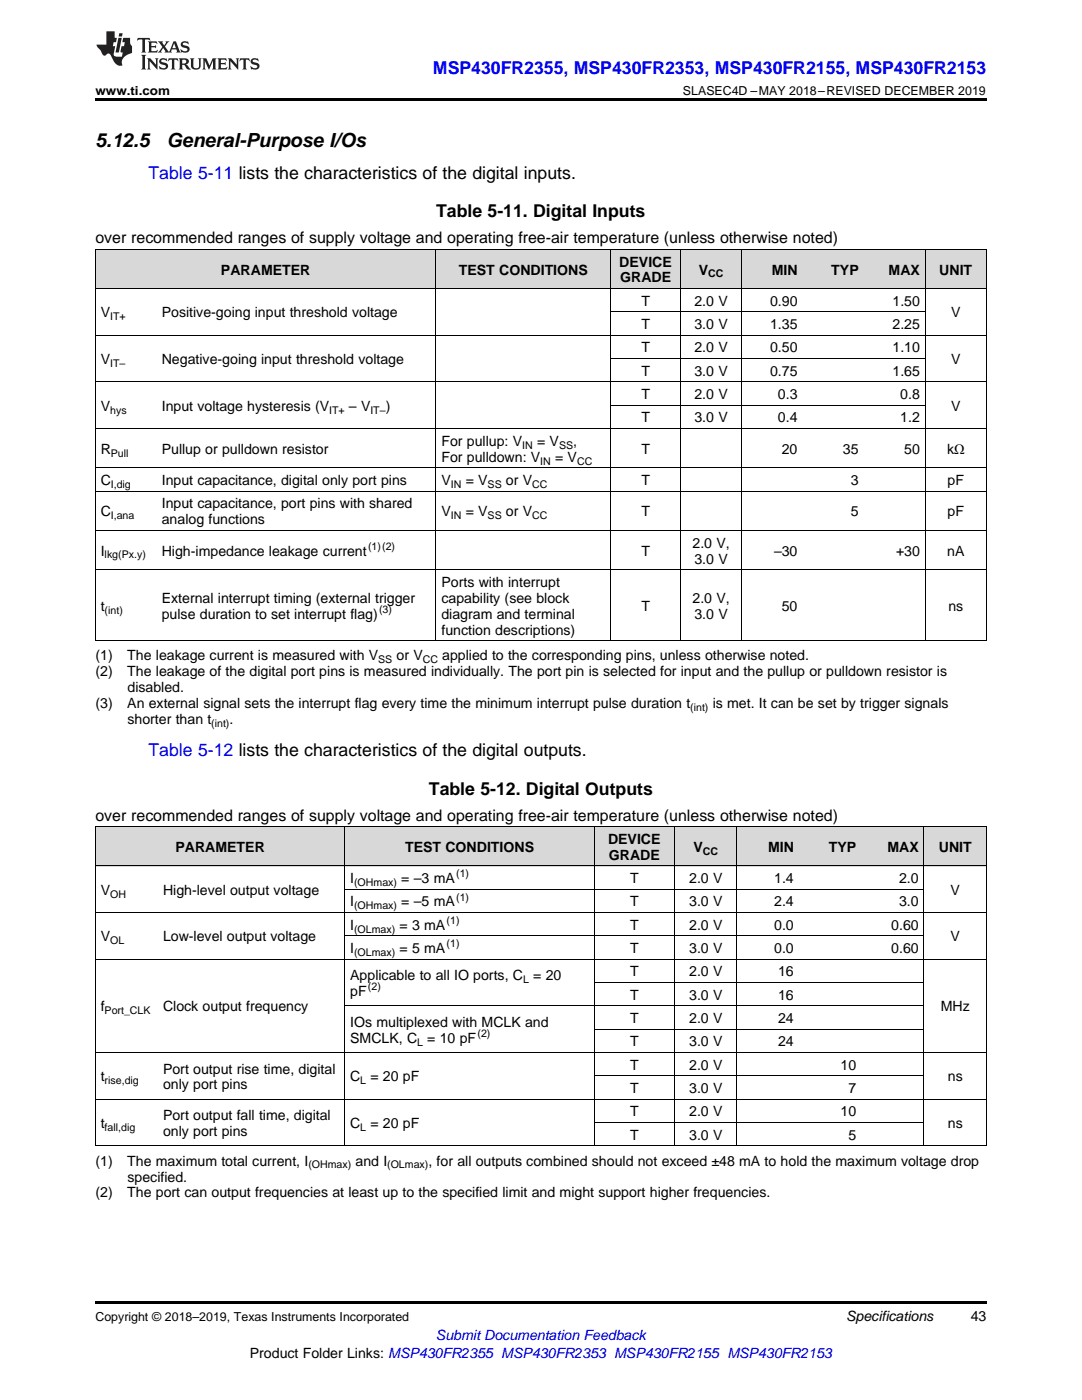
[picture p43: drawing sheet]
<svg xmlns="http://www.w3.org/2000/svg" width="216mm" height="279mm" viewBox="0 0 216 279" stroke-linecap="round" stroke-linejoin="round" font-family="sans-serif">
<defs><g id="words">
<g font-size="3.9">
<text x="19" y="29.3">5.12.5</text>
<text x="33.3" y="29.3">General-Purpose I/Os</text>
</g>
<g font-size="3.5" fill="#00f">
<text x="86.4" y="14.8">MSP430FR2355, MSP430FR2353, MSP430FR2155, MSP430FR2153</text>
<text x="29.6" y="35.6">Table 5-11 lists the characteristics of the digital inputs.</text>
<text x="29.6" y="150.8">Table 5-12 lists the characteristics of the digital outputs.</text>
</g>
<g font-size="3.5">
<text x="87" y="43.4">Table 5-11. Digital Inputs</text>
<text x="85.6" y="158.6">Table 5-12. Digital Outputs</text>
</g>
<g font-size="3.2">
<text x="19" y="48.5">over recommended ranges of supply voltage and operating free-air temperature (unless otherwise noted)</text>
<text x="19" y="163.8">over recommended ranges of supply voltage and operating free-air temperature (unless otherwise noted)</text>
</g>
<g font-size="2.8">
<text x="123.6" y="53.2">DEVICE</text>
<text x="44.1" y="54.8">PARAMETER</text>
<text x="91.5" y="54.8">TEST CONDITIONS</text>
<text x="123.8" y="56.4">GRADE</text>
<text x="139.4" y="54.8">V</text>
<text x="154" y="54.8">MIN</text>
<text x="165.9" y="54.8">TYP</text>
<text x="177.3" y="54.8">MAX</text>
<text x="187.4" y="54.8">UNIT</text>
<text x="20.1" y="63.4">V</text>
<text x="32.3" y="63.4">Positive-going input threshold voltage</text>
<text x="128" y="61">T</text>
<text x="128" y="65.7">T</text>
<text x="138.6" y="61">2.0 V</text>
<text x="138.6" y="65.7">3.0 V</text>
<text x="153.7" y="61">0.90</text>
<text x="153.7" y="65.7">1.35</text>
<text x="178.1" y="61">1.50</text>
<text x="178.1" y="65.7">2.25</text>
<text x="189.8" y="63.4">V</text>
<text x="128" y="70.3">T</text>
<text x="138.6" y="70.3">2.0 V</text>
<text x="153.7" y="70.3">0.50</text>
<text x="178.1" y="70.3">1.10</text>
<text x="20.1" y="72.7">V</text>
<text x="32.3" y="72.7">Negative-going input threshold voltage</text>
<text x="128" y="75">T</text>
<text x="138.6" y="75">3.0 V</text>
<text x="153.7" y="75">0.75</text>
<text x="178.1" y="75">1.65</text>
<text x="189.8" y="72.7">V</text>
<text x="20.1" y="82">V</text>
<text x="32.3" y="82">Input voltage hysteresis (V</text>
<text x="69.6" y="82">– V</text>
<text x="77" y="82">)</text>
<text x="128" y="79.7">T</text>
<text x="138.6" y="79.7">2.0 V</text>
<text x="155.2" y="79.7">0.3</text>
<text x="179.6" y="79.7">0.8</text>
<text x="189.8" y="82">V</text>
<text x="88.1" y="89">For pullup: V</text>
<text x="107.2" y="89">= V</text>
<text x="114.4" y="89">,</text>
<text x="128" y="84.3">T</text>
<text x="138.6" y="84.3">3.0 V</text>
<text x="155.2" y="84.3">0.4</text>
<text x="179.6" y="84.3">1.2</text>
<text x="20.1" y="90.6">R</text>
<text x="32.3" y="90.6">Pullup or pulldown resistor</text>
<text x="88.1" y="92.1">For pulldown: V</text>
<text x="110.8" y="92.1">= V</text>
<text x="128" y="90.6">T</text>
<text x="156" y="90.6">20</text>
<text x="168.2" y="90.6">35</text>
<text x="180.4" y="90.6">50</text>
<text x="189" y="90.6">kΩ</text>
<text x="20.1" y="96.8">C</text>
<text x="32.3" y="96.8">Input capacitance, digital only port pins</text>
<text x="32.3" y="101.5">Input capacitance, port pins with shared</text>
<text x="88.1" y="96.8">V</text>
<text x="92.9" y="96.8">= V</text>
<text x="101" y="96.8">or V</text>
<text x="128" y="96.8">T</text>
<text x="169.8" y="96.8">3</text>
<text x="189.1" y="96.8">pF</text>
<text x="20.1" y="103">C</text>
<text x="32.3" y="104.6">analog functions</text>
<text x="88.1" y="103">V</text>
<text x="92.9" y="103">= V</text>
<text x="101" y="103">or V</text>
<text x="128" y="103">T</text>
<text x="169.8" y="103">5</text>
<text x="189.1" y="103">pF</text>
<text x="20.1" y="110.9">I</text>
<text x="32.3" y="110.9">High-impedance leakage current</text>
<text x="128" y="110.9">T</text>
<text x="138.2" y="109.3">2.0 V,</text>
<text x="138.6" y="112.5">3.0 V</text>
<text x="154.4" y="110.9">–30</text>
<text x="178.8" y="110.9">+30</text>
<text x="189" y="110.9">nA</text>
<text x="88.1" y="117.1">Ports with interrupt</text>
<text x="20.1" y="121.9">t</text>
<text x="32.3" y="120.3">External interrupt timing (external trigger</text>
<text x="32.3" y="123.5">pulse duration to set interrupt flag)</text>
<text x="88.1" y="120.3">capability (see block</text>
<text x="88.1" y="123.5">diagram and terminal</text>
<text x="128" y="121.9">T</text>
<text x="138.2" y="120.3">2.0 V,</text>
<text x="138.6" y="123.5">3.0 V</text>
<text x="156" y="121.9">50</text>
<text x="189.2" y="121.9">ns</text>
<text x="19" y="131.8">(1)</text>
<text x="25.4" y="131.8">The leakage current is measured with V</text>
<text x="79.1" y="131.8">or V</text>
<text x="88.1" y="126.6">function descriptions)</text>
<text x="88.2" y="131.8">applied to the corresponding pins, unless otherwise noted.</text>
<text x="19" y="135">(2)</text>
<text x="25.4" y="135">The leakage of the digital port pins is measured individually. The port pin is selected for input and the pullup or pulldown resistor is</text>
<text x="19" y="141.3">(3)</text>
<text x="25.4" y="141.3">An external signal sets the interrupt flag every time the minimum interrupt pulse duration t</text>
<text x="25.4" y="138.1">disabled.</text>
<text x="142.2" y="141.3">is met. It can be set by trigger signals</text>
<text x="25.4" y="144.5">shorter than t</text>
<text x="45.8" y="144.5">.</text>
<text x="35" y="170">PARAMETER</text>
<text x="80.8" y="170">TEST CONDITIONS</text>
<text x="121.3" y="168.4">DEVICE</text>
<text x="121.5" y="171.6">GRADE</text>
<text x="138.4" y="170">V</text>
<text x="153.2" y="170">MIN</text>
<text x="165.4" y="170">TYP</text>
<text x="177.1" y="170">MAX</text>
<text x="187.3" y="170">UNIT</text>
<text x="20.1" y="178.6">V</text>
<text x="32.5" y="178.6">High-level output voltage</text>
<text x="69.9" y="176.2">I</text>
<text x="80.1" y="176.2">= –3 mA</text>
<text x="125.7" y="176.2">T</text>
<text x="137.5" y="176.2">2.0 V</text>
<text x="154.5" y="176.2">1.4</text>
<text x="179.4" y="176.2">2.0</text>
<text x="189.7" y="178.6">V</text>
<text x="69.9" y="180.9">I</text>
<text x="69.9" y="185.6">I</text>
<text x="79.7" y="185.6">= 3 mA</text>
<text x="80.1" y="180.9">= –5 mA</text>
<text x="125.7" y="180.9">T</text>
<text x="125.7" y="185.6">T</text>
<text x="137.5" y="180.9">3.0 V</text>
<text x="137.5" y="185.6">2.0 V</text>
<text x="154.5" y="180.9">2.4</text>
<text x="154.5" y="185.6">0.0</text>
<text x="177.8" y="185.6">0.60</text>
<text x="179.4" y="180.9">3.0</text>
<text x="20.1" y="187.9">V</text>
<text x="32.5" y="187.9">Low-level output voltage</text>
<text x="69.9" y="190.2">I</text>
<text x="79.7" y="190.2">= 5 mA</text>
<text x="125.7" y="190.2">T</text>
<text x="137.5" y="190.2">3.0 V</text>
<text x="154.5" y="190.2">0.0</text>
<text x="177.8" y="190.2">0.60</text>
<text x="189.7" y="187.9">V</text>
<text x="69.9" y="195.6">Applicable to all IO ports, C</text>
<text x="106.4" y="195.6">= 20</text>
<text x="125.7" y="194.9">T</text>
<text x="137.5" y="194.9">2.0 V</text>
<text x="155.3" y="194.9">16</text>
<text x="20.1" y="201.9">f</text>
<text x="32.5" y="201.9">Clock output frequency</text>
<text x="69.9" y="198.8">pF</text>
<text x="125.7" y="199.5">T</text>
<text x="137.5" y="199.5">3.0 V</text>
<text x="155.3" y="199.5">16</text>
<text x="187.7" y="201.9">MHz</text>
<text x="69.9" y="204.9">IOs multiplexed with MCLK and</text>
<text x="69.9" y="208.1">SMCLK, C</text>
<text x="85.3" y="208.1">= 10 pF</text>
<text x="125.7" y="204.2">T</text>
<text x="125.7" y="208.8">T</text>
<text x="137.5" y="204.2">2.0 V</text>
<text x="137.5" y="208.8">3.0 V</text>
<text x="155.3" y="204.2">24</text>
<text x="155.3" y="208.8">24</text>
<text x="20.1" y="215.8">t</text>
<text x="32.5" y="214.2">Port output rise time, digital</text>
<text x="69.9" y="215.8">C</text>
<text x="73.9" y="215.8">= 20 pF</text>
<text x="125.7" y="213.5">T</text>
<text x="137.5" y="213.5">2.0 V</text>
<text x="167.7" y="213.5">10</text>
<text x="189.1" y="215.8">ns</text>
<text x="32.5" y="217.4">only port pins</text>
<text x="125.7" y="218.2">T</text>
<text x="137.5" y="218.2">3.0 V</text>
<text x="169.3" y="218.2">7</text>
<text x="20.1" y="225.1">t</text>
<text x="32.5" y="223.6">Port output fall time, digital</text>
<text x="32.5" y="226.7">only port pins</text>
<text x="69.9" y="225.1">C</text>
<text x="73.9" y="225.1">= 20 pF</text>
<text x="125.7" y="222.8">T</text>
<text x="125.7" y="227.5">T</text>
<text x="137.5" y="222.8">2.0 V</text>
<text x="137.5" y="227.5">3.0 V</text>
<text x="167.7" y="222.8">10</text>
<text x="169.3" y="227.5">5</text>
<text x="189.1" y="225.1">ns</text>
<text x="19" y="232.6">(1)</text>
<text x="25.4" y="232.6">The maximum total current, I</text>
<text x="70.9" y="232.6">and I</text>
<text x="85.5" y="232.6">, for all outputs combined should not exceed ±48 mA to hold the maximum voltage drop</text>
<text x="19" y="239">(2)</text>
<text x="25.4" y="239">The port can output frequencies at least up to the specified limit and might support higher frequencies.</text>
<text x="25.4" y="235.8">specified.</text>
<text x="168.8" y="263.6">Specifications</text>
<text x="193.7" y="263.6">43</text>
<text x="49.8" y="270.9">Product Folder Links: MSP430FR2355 MSP430FR2353 MSP430FR2155 MSP430FR2153</text>
</g>
<text font-size="2.8" fill="#00f" x="87" y="267.4">Submit Documentation Feedback</text>
<g font-size="2.5">
<text x="19" y="19">www.ti.com</text>
<text x="136.3" y="19">SLASEC4D –MAY 2018–REVISED DECEMBER 2019</text>
<text x="19" y="263.6">Copyright © 2018–2019, Texas Instruments Incorporated</text>
</g>
<g font-size="2.1">
<text x="141.3" y="55.4">CC</text>
<text x="22" y="63.9">IT+</text>
<text x="22" y="73.2">IT–</text>
<text x="22" y="82.5">hys</text>
<text x="65.7" y="82.5">IT+</text>
<text x="73.9" y="82.5">IT–</text>
<text x="104.2" y="89.5">IN</text>
<text x="111.5" y="89.5">SS</text>
<text x="22.1" y="91.1">Pull</text>
<text x="107.8" y="92.7">IN</text>
<text x="115.1" y="92.7">CC</text>
<text x="22.1" y="97.4">I,dig</text>
<text x="90" y="97.4">IN</text>
<text x="97.3" y="97.4">SS</text>
<text x="106.2" y="97.4">CC</text>
<text x="22.1" y="103.6">I,ana</text>
<text x="90" y="103.6">IN</text>
<text x="97.3" y="103.6">SS</text>
<text x="106.2" y="103.6">CC</text>
<text x="20.9" y="111.4">lkg(Px.y)</text>
<text x="73.4" y="109.7">(1)(2)</text>
<text x="20.9" y="122.4">(int)</text>
<text x="75.6" y="122.3">(3)</text>
<text x="75.5" y="132.4">SS</text>
<text x="84.4" y="132.4">CC</text>
<text x="137.7" y="141.9">(int)</text>
<text x="42.2" y="145.1">(int)</text>
<text x="140.2" y="170.6">CC</text>
<text x="22" y="179.1">OH</text>
<text x="70.7" y="176.8">(OHmax)</text>
<text x="91" y="179.8">(1)</text>
<text x="91" y="175.1">(1)</text>
<text x="70.7" y="181.5">(OHmax)</text>
<text x="89.1" y="184.4">(1)</text>
<text x="22" y="188.5">OL</text>
<text x="70.7" y="186.1">(OLmax)</text>
<text x="70.7" y="190.8">(OLmax)</text>
<text x="89.1" y="189.1">(1)</text>
<text x="73.4" y="197.7">(2)</text>
<text x="104.4" y="196.2">L</text>
<text x="20.9" y="202.4">Port_CLK</text>
<text x="83.3" y="208.7">L</text>
<text x="95.3" y="207">(2)</text>
<text x="20.9" y="216.4">rise,dig</text>
<text x="71.9" y="216.4">L</text>
<text x="20.9" y="225.7">fall,dig</text>
<text x="71.9" y="225.7">L</text>
<text x="61.5" y="233.2">(OHmax)</text>
<text x="77.3" y="233.2">(OLmax)</text>
</g>
</g></defs>
<g fill="#d8d8d8">
<path d="M19 165h12.5v7.9h-12.5z"/>
<path d="M31.5 165h37.3v7.9h-37.3z"/>
<path d="M68.8 165h49.8v7.9h-49.8z"/>
<path d="M118.6 165h16v7.9h-16z"/>
<path d="M134.6 165h12.4v7.9h-12.4z"/>
<path d="M147 165h12.5v7.9h-12.5z"/>
<path d="M159.5 165h12.4v7.9h-12.4z"/>
<path d="M171.9 165h12.5v7.9h-12.5z"/>
<path d="M184.4 165h12.4v7.9h-12.4z"/>
<path d="M19 49.8h12.2v7.8h-12.2z"/>
<path d="M31.2 49.8h55.8v7.8h-55.8z"/>
<path d="M87 49.8h34.9v7.8h-34.9z"/>
<path d="M121.9 49.8h13.9v7.8h-13.9z"/>
<path d="M135.8 49.8h12.2v7.8h-12.2z"/>
<path d="M148 49.8h12.2v7.8h-12.2z"/>
<path d="M160.2 49.8h12.2v7.8h-12.2z"/>
<path d="M172.4 49.8h12.2v7.8h-12.2z"/>
<path d="M184.6 49.8h12.2v7.8h-12.2z"/>
</g>
<path d="M19 19.5h177.8v.5h-177.8zM19 259.7h177.8v.5h-177.8z" fill="#000"/>
<g fill="none" stroke="#000" stroke-width=".2">
<path d="M19 57.6h177.8M19 49.8h177.8M19.1 49.8v78.1M87 49.8v78.1M121.8 49.8v78.1M135.8 49.8v78.1M148 49.8v78.1M184.6 49.8v78.1M196.8 49.8v78.1M19 76.2h177.8M19 66.9h177.8M121.9 71.6h62.7"/>
<path d="M121.9 62.2h62.7M19 98h177.8M19 93.4h177.8M19 85.5h177.8M121.9 80.9h62.7M19 113.7h177.8M19 105.9h177.8M19 127.9h177.8M19 172.8h177.8M19 165h177.8M19.1 165v63.7M68.8 165v63.7"/>
<path d="M68.8 177.5h115.6M118.6 165v63.7M134.6 165v63.7M147 165v63.7M184.3 165v63.7M196.8 165v63.7M19 191.4h177.8M19 182.1h177.8M68.8 186.8h115.6M118.6 196.1h65.8M19 219.4h177.8M19 210.1h177.8"/>
<path d="M68.8 200.7h115.6M118.6 214.7h65.8M118.6 205.4h65.8M19 228.7h177.8M118.6 224h65.8"/>
</g>
<g fill="#231f20">
<path d="M27.5 7.6l-.1 .5 .4-.2h.6v.1v2.1l-.2 .4h1l-.3-.4v-2.1l.1-.1h.5l.5 .2-.2-.5zM29.5 8.3l.2 .3v1.5l-.2 .4h1.8l.2-.6a1.04 1.04 0 0 1-1.3 .2v-.7h.6l.3 .2v-.6l-.3 .2h-.6v-.6l.8-.1 .4 .3-.2-.5zM31.5 8.3l.9 1.1-.9 1.1h.8l-.2-.2 .5-.7 .4 .7-.2 .2h1.5l-.1-.2 .1-.4h.9l.1 .4-.2 .2h1l-.3-.3-.7-1.9h-.5l-.9 2-.8-1 .9-1h-.8l.1 .3-.3 .5-.4-.6 .2-.2zM34.7 8.6l.4 1h-.7zM36.3 8.4a.63 .63 0 0 0-.2 .7 .63 .63 0 0 0 .6 .4l.6 .2 .1 .2a.75 .75 0 0 1-.7 .4 .75 .75 0 0 1-.6-.5l.1 .7 .1-.1a1.11 1.11 0 0 0 1.5-.6 1.13 1.13 0 0 0-1.2-.8l-.1-.4a1.04 1.04 0 0 1 1.2 .2l-.2-.5-.1 .1-.5-.2zM28.2 10.9l.2 .4v2.2l-.2 .4h1l-.3-.4v-2.2l.3-.4zM29.3 11.6l.3 .4v1.5l-.3 .4h.8l-.2-.4v-1.3l1.5 1.7v-1.9l.2-.4h-.7l.2 .4v.9l-1.1-1.3zM32 11.8a.62 .62 0 0 0-.2 .7 .62 .62 0 0 0 .6 .4l.6 .1 .1 .3a.76 .76 0 0 1-.7 .3 .76 .76 0 0 1-.6-.4l.1 .7 .1-.1a1.11 1.11 0 0 0 1.5-.6 1.13 1.13 0 0 0-1.2-.8l-.1-.4a1.04 1.04 0 0 1 1.2 .2l-.2-.6-.1 .1-.5-.1zM33.7 11.6l-.2 .6a.61 .61 0 0 1 .8-.3v1.6l-.2 .4h.9l-.2-.4v-1.6a.63 .63 0 0 1 .8 .3l-.2-.6zM35.6 11.6l.3 .4v1.5l-.3 .4h1l-.2-.2v-.8l.5 .2a.76 .76 0 0 0 1.2 .7l-1-1a.58 .58 0 0 0 .6-.5 .58 .58 0 0 0-.5-.6zM36.4 11.9h.1a.45 .45 0 0 1 .5 .1 .45 .45 0 0 1 .1 .5l-.7 .2zM37.9 11.6l.2 .2a2.17 2.17 0 0 0 .3 1.9 .99 .99 0 0 0 1.6-.6v-1.1l.2-.4h-.7l.2 .2a1.92 1.92 0 0 1-.2 1.8 .6 .6 0 0 1-.9-.5v-1.1l.2-.4zM40.4 11.6l.2 .4v1.5l-.2 .4h.7l-.2-.4v-1.4l.8 1.8 .8-1.8v1.4l-.2 .4h.9l-.2-.4v-1.5l.2-.4h-.8l-.6 1.5-.6-1.5zM43.4 11.6l.2 .4v1.5l-.2 .4h1.8l.2-.6a1.04 1.04 0 0 1-1.3 .1v-.6h.5l.4 .2v-.6l-.4 .2h-.5v-.7h.8l.3 .3-.1-.6zM45.5 11.6l.2 .4v1.5l-.2 .4h.7l-.2-.4v-1.3l1.5 1.7v-1.9l.2-.4h-.7l.2 .4v.9l-1.1-1.3zM47.9 11.6l-.1 .6a.61 .61 0 0 1 .8-.3v1.6l-.3 .4h1l-.3-.4 .1-1.6a.63 .63 0 0 1 .7 .3l-.1-.6zM50.2 11.8a.62 .62 0 0 0-.2 .7 .62 .62 0 0 0 .6 .4l.6 .1 .2 .3a.76 .76 0 0 1-.8 .3 .76 .76 0 0 1-.6-.4l.1 .7 .2-.1a1.11 1.11 0 0 0 1.5-.6 1.13 1.13 0 0 0-1.3-.8l-.1-.4a1.04 1.04 0 0 1 1.2 .2l-.1-.6-.2 .1-.5-.1z"/>
<path d="M21.2 6.3v2.6h-1.9l.1 .4 .7 .9a.91 .91 0 0 0 1 .8 .56 .56 0 0 1 .5-.3 .56 .56 0 0 1 .5 .3l.4 .8a1.53 1.53 0 0 0 1.9 1.2 1.54 1.54 0 0 1 1-2.1l.9-.3v-1.4a1.52 1.52 0 0 1-.3-1.6h-1.4l-.2 .8h.5l-.2 .8h-.4l-.2 1v.2l.4 .1-.2 .8a1.93 1.93 0 0 1-1.6-.3l.3-1.8h-.5l.2-.8h.4l.2-.8h-.4v-1.3zM23.6 7.6l-.6 2.9h.7l.6-2.9zM23.8 6.6l-.1 .7h.6l.2-.7z"/>
</g>
<use href="#words"/>
</svg>
